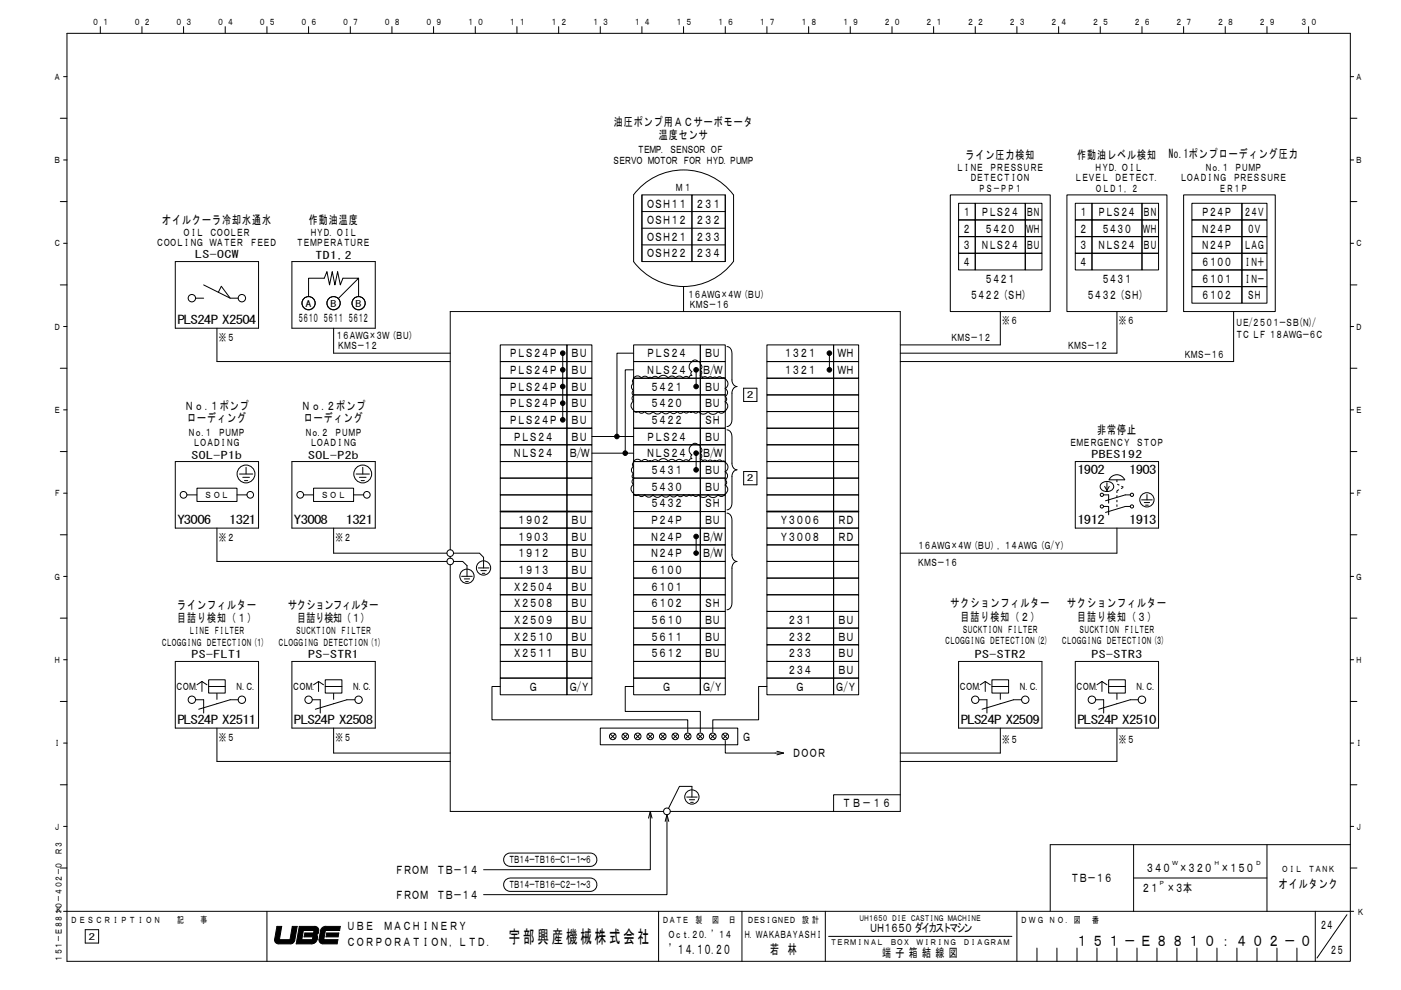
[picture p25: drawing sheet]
<svg xmlns="http://www.w3.org/2000/svg" width="297mm" height="210mm" viewBox="0 0 297 210" stroke-linecap="round" stroke-linejoin="round" font-family="sans-serif">
<defs><g id="words">
<text font-size="3.8" x="107.9" y="200">宇部興産機械株式会社</text>
<text font-size="3.2" x="228.1" y="200.6">１ ５ １ － Ｅ ８ ８ １ ０ ： ４ ０ ２ － ０</text>
<g font-size="2.9">
<text x="141.8" y="202.3">’１４．１０．２０</text>
<text x="163.3" y="202.3">若 林</text>
</g>
<g font-size="2.5">
<text x="130.2" y="26.7">油圧ポンプ用ＡＣサーボモータ</text>
<text x="139.7" y="29.5">温度センサ</text>
<text x="204.7" y="33.8">ライン圧力検知</text>
<text x="228.4" y="33.8">作動油レベル検知</text>
<text x="247.8" y="33.6">No.1ポンプローディング圧力</text>
<text x="34.4" y="47.6">オイルクーラ冷却水通水</text>
<text x="65.5" y="47.6">作動油温度</text>
<text x="137" y="44">ＯＳＨ１１ ２３１</text>
<text x="137" y="47.6">ＯＳＨ１２ ２３２</text>
<text x="204.1" y="45.8">１</text>
<text x="208" y="45.8">ＰＬＳ２４</text>
<text x="217.6" y="45.8">ＢＮ</text>
<text x="228.8" y="45.8">１</text>
<text x="232.7" y="45.8">ＰＬＳ２４</text>
<text x="242.3" y="45.8">ＢＮ</text>
<text x="254.7" y="45.8">Ｐ２４Ｐ</text>
<text x="263.7" y="45.8">２４Ｖ</text>
<text x="137" y="51.1">ＯＳＨ２１ ２３３</text>
<text x="204.1" y="49.3">２</text>
<text x="204.1" y="52.9">３</text>
<text x="208" y="52.9">ＮＬＳ２４</text>
<text x="208.8" y="49.3">５４２０</text>
<text x="217.6" y="49.3">ＷＨ</text>
<text x="217.6" y="52.9">ＢＵ</text>
<text x="228.8" y="49.3">２</text>
<text x="228.8" y="52.9">３</text>
<text x="232.7" y="52.9">ＮＬＳ２４</text>
<text x="233.5" y="49.3">５４３０</text>
<text x="242.3" y="49.3">ＷＨ</text>
<text x="242.3" y="52.9">ＢＵ</text>
<text x="254.7" y="49.3">Ｎ２４Ｐ</text>
<text x="254.7" y="52.9">Ｎ２４Ｐ</text>
<text x="263.7" y="52.9">ＬＡＧ</text>
<text x="264.4" y="49.3">０Ｖ</text>
<text x="137" y="54.6">ＯＳＨ２２ ２３４</text>
<text x="204.1" y="56.4">４</text>
<text x="208.8" y="59.9">５４２１</text>
<text x="228.8" y="56.4">４</text>
<text x="233.5" y="59.9">５４３１</text>
<text x="254.7" y="56.4">６１００</text>
<text x="254.7" y="59.9">６１０１</text>
<text x="263.7" y="56.4">ＩＮ＋</text>
<text x="263.7" y="59.9">ＩＮ－</text>
<text x="205.6" y="63.5">５４２２（ＳＨ）</text>
<text x="230.3" y="63.5">５４３２（ＳＨ）</text>
<text x="254.7" y="63.5">６１０２</text>
<text x="264.4" y="63.5">ＳＨ</text>
<text x="37.6" y="68.8">PLS24P X2504</text>
<text x="63.2" y="68.2">５６１０ ５６１１</text>
<text x="73.8" y="68.2">５６１２</text>
<text x="107.9" y="75.8">ＰＬＳ２４Ｐ</text>
<text x="121" y="75.8">ＢＵ</text>
<text x="137" y="75.8">ＰＬＳ２４</text>
<text x="149.3" y="75.8">ＢＵ</text>
<text x="166.1" y="75.8">１３２１</text>
<text x="177.5" y="75.8">ＷＨ</text>
<text x="107.9" y="79.4">ＰＬＳ２４Ｐ</text>
<text x="107.9" y="82.9">ＰＬＳ２４Ｐ</text>
<text x="121" y="79.4">ＢＵ</text>
<text x="121" y="82.9">ＢＵ</text>
<text x="137" y="79.4">ＮＬＳ２４</text>
<text x="137.9" y="82.9">５４２１</text>
<text x="148.8" y="79.3">Ｂ/Ｗ</text>
<text x="149.3" y="82.9">ＢＵ</text>
<text x="166.1" y="79.4">１３２１</text>
<text x="177.5" y="79.3">ＷＨ</text>
<text x="39.2" y="87.1">Ｎｏ.１ポンプ</text>
<text x="39.7" y="89.6">ローディング</text>
<text x="63.9" y="87.1">Ｎｏ.２ポンプ</text>
<text x="64.4" y="89.6">ローディング</text>
<text x="107.9" y="86.4">ＰＬＳ２４Ｐ</text>
<text x="107.9" y="90">ＰＬＳ２４Ｐ</text>
<text x="121" y="86.4">ＢＵ</text>
<text x="121" y="90">ＢＵ</text>
<text x="137.9" y="86.4">５４２０</text>
<text x="137.9" y="90">５４２２</text>
<text x="149.3" y="86.4">ＢＵ</text>
<text x="149.3" y="90">ＳＨ</text>
<text x="108.7" y="93.5">ＰＬＳ２４</text>
<text x="121" y="93.5">ＢＵ</text>
<text x="137" y="93.5">ＰＬＳ２４</text>
<text x="149.3" y="93.5">ＢＵ</text>
<text x="232.6" y="92.1">非常停止</text>
<text x="108.7" y="97">ＮＬＳ２４</text>
<text x="120.6" y="97">Ｂ/Ｗ</text>
<text x="137" y="97">ＮＬＳ２４</text>
<text x="137.9" y="100.6">５４３１</text>
<text x="148.8" y="97">Ｂ/Ｗ</text>
<text x="149.3" y="100.6">ＢＵ</text>
<text x="228.4" y="100.6">1902</text>
<text x="239.4" y="100.6">1903</text>
<text x="137.9" y="104.1">５４３０</text>
<text x="137.9" y="107.6">５４３２</text>
<text x="149.3" y="104.1">ＢＵ</text>
<text x="149.3" y="107.6">ＳＨ</text>
<text x="37.6" y="111.2">Y3006</text>
<text x="48.6" y="111.2">1321</text>
<text x="62.3" y="111.2">Y3008</text>
<text x="73.3" y="111.2">1321</text>
<text x="109.6" y="111.2">１９０２</text>
<text x="121" y="111.2">ＢＵ</text>
<text x="137.9" y="111.2">Ｐ２４Ｐ</text>
<text x="149.3" y="111.2">ＢＵ</text>
<text x="165.3" y="111.2">Ｙ３００６</text>
<text x="177.5" y="111.2">ＲＤ</text>
<text x="228.4" y="111.2">1912</text>
<text x="239.4" y="111.2">1913</text>
<text x="109.6" y="114.7">１９０３</text>
<text x="109.6" y="118.2">１９１２</text>
<text x="121" y="114.7">ＢＵ</text>
<text x="121" y="118.2">ＢＵ</text>
<text x="137.9" y="114.7">Ｎ２４Ｐ</text>
<text x="137.9" y="118.2">Ｎ２４Ｐ</text>
<text x="148.8" y="114.7">Ｂ/Ｗ</text>
<text x="148.8" y="118.2">Ｂ/Ｗ</text>
<text x="165.3" y="114.7">Ｙ３００８</text>
<text x="177.5" y="114.7">ＲＤ</text>
<text x="108.7" y="125.3">Ｘ２５０４</text>
<text x="109.6" y="121.8">１９１３</text>
<text x="121" y="121.8">ＢＵ</text>
<text x="121" y="125.3">ＢＵ</text>
<text x="137.9" y="121.8">６１００</text>
<text x="137.9" y="125.3">６１０１</text>
<text x="37.6" y="129.2">ラインフィルター</text>
<text x="61.1" y="129.2">サクションフィルター</text>
<text x="108.7" y="128.8">Ｘ２５０８</text>
<text x="121" y="128.8">ＢＵ</text>
<text x="137.9" y="128.8">６１０２</text>
<text x="149.3" y="128.8">ＳＨ</text>
<text x="201.5" y="128.8">サクションフィルター</text>
<text x="203.6" y="131.7">目詰り検知（２）</text>
<text x="226.3" y="128.8">サクションフィルター</text>
<text x="228.4" y="131.7">目詰り検知（３）</text>
<text x="37.6" y="132">目詰り検知（１）</text>
<text x="63" y="132">目詰り検知（１）</text>
<text x="108.7" y="132.4">Ｘ２５０９</text>
<text x="108.7" y="135.9">Ｘ２５１０</text>
<text x="121" y="132.4">ＢＵ</text>
<text x="121" y="135.9">ＢＵ</text>
<text x="137.9" y="132.4">５６１０</text>
<text x="137.9" y="135.9">５６１１</text>
<text x="149.3" y="132.4">ＢＵ</text>
<text x="149.3" y="135.9">ＢＵ</text>
<text x="167" y="132.4">２３１</text>
<text x="167" y="135.9">２３２</text>
<text x="177.5" y="132.4">ＢＵ</text>
<text x="177.5" y="135.9">ＢＵ</text>
<text x="108.7" y="139.4">Ｘ２５１１</text>
<text x="121" y="139.4">ＢＵ</text>
<text x="137.9" y="139.4">５６１２</text>
<text x="149.3" y="139.4">ＢＵ</text>
<text x="167" y="139.4">２３３</text>
<text x="167" y="143">２３４</text>
<text x="177.5" y="139.4">ＢＵ</text>
<text x="177.5" y="143">ＢＵ</text>
<text x="112.1" y="146.5">Ｇ</text>
<text x="120.6" y="146.5">Ｇ/Ｙ</text>
<text x="140.4" y="146.5">Ｇ</text>
<text x="148.8" y="146.5">Ｇ/Ｙ</text>
<text x="168.7" y="146.5">Ｇ</text>
<text x="177.1" y="146.5">Ｇ/Ｙ</text>
<text x="37.6" y="153.6">PLS24P X2511</text>
<text x="62.3" y="153.6">PLS24P X2508</text>
<text x="203.7" y="153.6">PLS24P X2509</text>
<text x="228.4" y="153.6">PLS24P X2510</text>
<text x="157.3" y="157.1">Ｇ</text>
<text x="168" y="160.6">ＤＯＯＲ</text>
<text x="178.6" y="171.2">ＴＢ－１６</text>
<text x="83.7" y="185.4">ＦＲＯＭ　ＴＢ－１４</text>
<text x="242.9" y="185">３４０　×３２０　×１５０</text>
<text x="83.7" y="190.7">ＦＲＯＭ　ＴＢ－１４</text>
<text x="227" y="187.1">ＴＢ－１６</text>
<text x="242" y="189.3">２１　×３本</text>
<text x="271.1" y="188.4">オイルタンク</text>
<text x="73.4" y="197.2">ＵＢＥ</text>
<text x="81.4" y="197.2">ＭＡＣＨＩＮＥＲＹ</text>
<text x="184.3" y="197.7">ＵＨ１６５０ ダイカストマシン</text>
<text x="279.8" y="197">２４</text>
<text x="73.4" y="200.7">ＣＯＲＰＯＲＡＴＩＯＮ，ＬＴＤ．</text>
<text x="187" y="203.1">端 子 箱 結 線 図</text>
<text x="281.9" y="202.3">２５</text>
</g>
<g font-size="2.2">
<text x="129.9" y="34.9">ＳＥＲＶＯ　ＭＯＴＯＲ　ＦＯＲ　ＨＹＤ．ＰＵＭＰ</text>
<text x="135.1" y="32.4">ＴＥＭＰ． ＳＥＮＳＯＲ　ＯＦ</text>
<text x="143.2" y="40.6">Ｍ１</text>
<text x="202.8" y="36.2">ＬＩＮＥ　ＰＲＥＳＳＵＲＥ</text>
<text x="205.6" y="38.4">ＤＥＴＥＣＴＩＯＮ</text>
<text x="207.5" y="40.7">ＰＳ－ＰＰ１</text>
<text x="227.8" y="38.4">ＬＥＶＥＬ　ＤＥＴＥＣＴ．</text>
<text x="232.1" y="36.2">ＨＹＤ．ＯＩＬ</text>
<text x="232.2" y="40.7">ＯＬＤ１，２</text>
<text x="250.1" y="38.4">ＬＯＡＤＩＮＧ　ＰＲＥＳＳＵＲＥ</text>
<text x="255.4" y="36.2">Ｎｏ．１　ＰＵＭＰ</text>
<text x="258.5" y="40.7">ＥＲ１Ｐ</text>
<text x="33.1" y="52.2">ＣＯＯＬＩＮＧ　ＷＡＴＥＲ　ＦＥＥＤ</text>
<text x="38.8" y="50">ＯＩＬ　ＣＯＯＬＥＲ</text>
<text x="62.8" y="52.2">ＴＥＭＰＥＲＡＴＵＲＥ</text>
<text x="65.7" y="50">ＨＹＤ．ＯＩＬ</text>
<text x="41.4" y="54.7">LS-OCW</text>
<text x="66.9" y="54.9">TD1,2</text>
<text x="145.7" y="63.2">１６ＡＷＧ×４Ｗ（ＢＵ）</text>
<text x="146" y="65.3">ＫＭＳ－１６</text>
<text x="71.1" y="72">１６ＡＷＧ×３Ｗ（ＢＵ）</text>
<text x="212.5" y="68.8">※６</text>
<text x="237.2" y="68.8">※６</text>
<text x="262" y="69.2">ＵＥ/２５０１－ＳＢ(Ｎ)/</text>
<text x="262" y="71.6">ＴＣ ＬＦ １８ＡＷＧ－６Ｃ</text>
<text x="46.4" y="72.3">※５</text>
<text x="71.5" y="74.1">ＫＭＳ－１２</text>
<text x="201.5" y="72.3">ＫＭＳ－１２</text>
<text x="226.2" y="74.1">ＫＭＳ－１２</text>
<text x="251" y="75.9">ＫＭＳ－１６</text>
<text x="39.9" y="92.4">Ｎｏ.１　ＰＵＭＰ</text>
<text x="40.9" y="94.6">ＬＯＡＤＩＮＧ</text>
<text x="64.6" y="92.4">Ｎｏ.２　ＰＵＭＰ</text>
<text x="65.7" y="94.6">ＬＯＡＤＩＮＧ</text>
<text x="226.8" y="94.6">ＥＭＥＲＧＥＮＣＹ　ＳＴＯＰ</text>
<text x="40.6" y="97.3">SOL-P1b</text>
<text x="65.4" y="97.3">SOL-P2b</text>
<text x="231.5" y="97.1">PBES192</text>
<text x="46.4" y="114.8">※２</text>
<text x="71.1" y="114.8">※２</text>
<text x="194.5" y="116.5">１６ＡＷＧ×４Ｗ（ＢＵ），１４ＡＷＧ（Ｇ/Ｙ）</text>
<text x="194.5" y="120.1">ＫＭＳ－１６</text>
<text x="34.2" y="137">ＣＬＯＧＧＩＮＧ　ＤＥＴＥＣＴＩＯＮ（１）　 ＣＬＯＧＧＩＮＧ　ＤＥＴＥＣＴＩＯＮ（１）</text>
<text x="40" y="134.6">ＬＩＮＥ　ＦＩＬＴＥＲ</text>
<text x="62.6" y="134.6">ＳＵＣＫＴＩＯＮ　ＦＩＬＴＥＲ</text>
<text x="200.3" y="136.7">ＣＬＯＧＧＩＮＧ　ＤＥＴＥＣＴＩＯＮ（２）　 ＣＬＯＧＧＩＮＧ　ＤＥＴＥＣＴＩＯＮ（３）</text>
<text x="204" y="134.2">ＳＵＣＫＴＩＯＮ　ＦＩＬＴＥＲ</text>
<text x="228.7" y="134.2">ＳＵＣＫＴＩＯＮ　ＦＩＬＴＥＲ</text>
<text x="40.6" y="139.5">PS-FLT1</text>
<text x="65.4" y="139.5">PS-STR1</text>
<text x="206.7" y="139.5">PS-STR2</text>
<text x="231.5" y="139.5">PS-STR3</text>
<text x="37.2" y="146.4">ＣＯＭ.</text>
<text x="49.9" y="146.4">Ｎ.Ｃ.</text>
<text x="62" y="146.4">ＣＯＭ.</text>
<text x="74.7" y="146.4">Ｎ.Ｃ.</text>
<text x="203.3" y="146.4">ＣＯＭ.</text>
<text x="216" y="146.4">Ｎ.Ｃ.</text>
<text x="228" y="146.4">ＣＯＭ.</text>
<text x="240.7" y="146.4">Ｎ.Ｃ.</text>
<text x="46.4" y="157.2">※５</text>
<text x="71.1" y="157.2">※５</text>
<text x="212.5" y="157.5">※５</text>
<text x="237.2" y="157.5">※５</text>
<text x="107.8" y="183.1">ＴＢ１４－ＴＢ１６－Ｃ１－１～６</text>
<text x="107.8" y="188.4">ＴＢ１４－ＴＢ１６－Ｃ２－１～３</text>
<text x="141.6" y="198.9">Ｏｃｔ．２０．’１４</text>
<text x="157.7" y="198.9">Ｈ．ＷＡＫＡＢＡＹＡＳＨＩ</text>
</g>
<g font-size="1.9">
<text x="19.5" y="5.3">０ １</text>
<text x="28.4" y="5.3">０ ２</text>
<text x="37.2" y="5.3">０ ３</text>
<text x="46" y="5.3">０ ４</text>
<text x="54.9" y="5.3">０ ５</text>
<text x="63.7" y="5.3">０ ６</text>
<text x="72.5" y="5.3">０ ７</text>
<text x="81.4" y="5.3">０ ８</text>
<text x="90.2" y="5.3">０ ９</text>
<text x="99" y="5.3">１ ０</text>
<text x="107.9" y="5.3">１ １</text>
<text x="116.7" y="5.3">１ ２</text>
<text x="125.5" y="5.3">１ ３</text>
<text x="134.4" y="5.3">１ ４</text>
<text x="143.2" y="5.3">１ ５</text>
<text x="152.1" y="5.3">１ ６</text>
<text x="160.9" y="5.3">１ ７</text>
<text x="169.7" y="5.3">１ ８</text>
<text x="178.5" y="5.3">１ ９</text>
<text x="187.4" y="5.3">２ ０</text>
<text x="196.2" y="5.3">２ １</text>
<text x="205.1" y="5.3">２ ２</text>
<text x="213.9" y="5.3">２ ３</text>
<text x="222.7" y="5.3">２ ４</text>
<text x="231.6" y="5.3">２ ５</text>
<text x="240.4" y="5.3">２ ６</text>
<text x="249.2" y="5.3">２ ７</text>
<text x="258.1" y="5.3">２ ８</text>
<text x="266.9" y="5.3">２ ９</text>
<text x="275.7" y="5.3">３ ０</text>
<text x="11.4" y="17">Ａ</text>
<text x="287.4" y="17">Ａ</text>
<text x="11.4" y="34.6">Ｂ</text>
<text x="287.4" y="34.6">Ｂ</text>
<text x="11.4" y="52.3">Ｃ</text>
<text x="287.4" y="52.3">Ｃ</text>
<text x="64.8" y="65">A</text>
<text x="70.1" y="65">B</text>
<text x="75.4" y="65">B</text>
<text x="11.4" y="70">Ｄ</text>
<text x="287.4" y="70">Ｄ</text>
<text x="11.4" y="87.6">Ｅ</text>
<text x="158.3" y="84.5">2</text>
<text x="287.4" y="87.6">Ｅ</text>
<text x="11.4" y="105.3">Ｆ</text>
<text x="43.4" y="105.7">ＳＯＬ</text>
<text x="68.1" y="105.7">ＳＯＬ</text>
<text x="158.3" y="102.1">2</text>
<text x="287.4" y="105.3">Ｆ</text>
<text x="11.4" y="123">Ｇ</text>
<text x="287.4" y="123">Ｇ</text>
<text x="11.4" y="140.7">Ｈ</text>
<text x="287.4" y="140.7">Ｈ</text>
<text x="11.4" y="158.3">Ｉ</text>
<text x="287.4" y="158.3">Ｉ</text>
<text x="11.4" y="176">Ｊ</text>
<text x="287.4" y="176">Ｊ</text>
<text x="271.7" y="185">ＯＩＬ　ＴＡＮＫ</text>
<text x="11.7" y="193.7">Ｋ</text>
<text x="14.9" y="195.8">ＤＥＳＣＲＩＰＴＩＯＮ</text>
<text x="37.5" y="195.8">記</text>
<text x="42.5" y="195.8">事</text>
<text x="140.4" y="195.8">ＤＡＴＥ</text>
<text x="147.4" y="195.8">製</text>
<text x="151" y="195.8">図</text>
<text x="154.5" y="195.8">日</text>
<text x="158.4" y="195.8">ＤＥＳＩＧＮＥＤ 設 計</text>
<text x="216.4" y="195.8">ＤＷＧ ＮＯ. 図</text>
<text x="231.6" y="195.8">番</text>
<text x="287.7" y="194">Ｋ</text>
<text x="18.8" y="199.3">2</text>
<text x="13.1" y="204" transform="rotate(-90 13.1 204)">１５１－Ｅ８８１０－４０２－０　Ｒ３</text>
</g>
<g font-size="1.8">
<text x="182.1" y="195.3">ＵＨ１６５０ ＤＩＥ ＣＡＳＴＩＮＧ ＭＡＣＨＩＮＥ</text>
<text x="176" y="200.4">ＴＥＲＭＩＮＡＬ　ＢＯＸ　ＷＩＲＩＮＧ　ＤＩＡＧＲＡＭ</text>
</g>
<g font-size="1.3">
<text x="248.5" y="183.5">Ｗ</text>
<text x="257.3" y="183.5">Ｈ</text>
<text x="266.2" y="183.5">Ｄ</text>
<text x="245.7" y="187.8">Ｐ</text>
</g>
</g></defs>
<g fill="none" stroke="#000" stroke-width=".21">
<path d="M13.5 16.3h.7M14.2 7.1h272.1v196.8h-272.1zM21.3 5.7v1.4M30.1 5.7v1.4M38.9 5.7v1.4M47.7 5.7v1.4M56.6 5.7v1.4M65.4 5.7v1.4M74.3 5.7v1.4M83.1 5.7v1.4M91.9 5.7v1.4M100.8 5.7v1.4"/>
<path d="M109.6 5.7v1.4M118.4 5.7v1.4M127.3 5.7v1.4M136.1 5.7v1.4M144.9 5.7v1.4M153.8 5.7v1.4M162.6 5.7v1.4M171.4 5.7v1.4M180.3 5.7v1.4M189.1 5.7v1.4M197.9 5.7v1.4M206.8 5.7v1.4"/>
<path d="M215.6 5.7v1.4M224.4 5.7v1.4M233.3 5.7v1.4M242.1 5.7v1.4M250.9 5.7v1.4M259.8 5.7v1.4M268.6 5.7v1.4M277.4 5.7v1.4M286.3 16.3h.7M12.8 25.1h1.4M13.5 33.9h.7M286.3 25.1h1.4"/>
<path d="M286.3 33.9h.7M12.8 42.8h1.4M13.5 51.6h.7M37.2 55.5h17.6v14.1h-17.6zM61.9 55.5h17.7v14.1h-17.7zM76 59v3.9M134.3 41.3a13.3 13.3 0 0 1 21.2 0v14.2M134.3 41.3v14.2M136.1 41.3h10.6v14.2h-10.6zM136.1 41.3v14.2M136.1 44.9h17.7M136.1 48.4h17.7"/>
<path d="M136.1 51.9h17.7M146.7 41.3h7.1v14.2h-7.1zM153.8 41.3v14.2M155.5 55.5a13.2 13.2 0 0 1-21.2 0M201.5 41.3h21.2v24.8h-21.2zM203.2 43.1h3.6v3.6h-3.6zM203.2 46.7h3.6v3.5h-3.6zM203.2 50.2h3.6v3.5h-3.6zM203.2 53.7h3.6v3.6h-3.6zM206.8 43.1h10.6v3.6h-10.6zM206.8 46.7h10.6v3.5h-10.6zM206.8 50.2h10.6v3.5h-10.6z"/>
<path d="M206.8 53.7h10.6v3.6h-10.6zM217.4 43.1h3.5v3.6h-3.5zM217.4 46.7h3.5v3.5h-3.5zM217.4 50.2h3.5v3.5h-3.5zM217.4 53.7h3.5v3.6h-3.5zM226.2 41.3h21.2v24.8h-21.2zM228 43.1h3.5v3.6h-3.5zM228 46.7h3.5v3.5h-3.5zM228 50.2h3.5v3.5h-3.5zM228 53.7h3.5v3.6h-3.5zM231.5 43.1h10.6v3.6h-10.6zM231.5 46.7h10.6v3.5h-10.6z"/>
<path d="M231.5 50.2h10.6v3.5h-10.6zM231.5 53.7h10.6v3.6h-10.6zM242.1 43.1h3.5v3.6h-3.5zM242.1 46.7h3.5v3.5h-3.5zM242.1 50.2h3.5v3.5h-3.5zM242.1 53.7h3.5v3.6h-3.5zM250.9 41.3h19.5v24.8h-19.5zM252.7 43.1h10.6v3.6h-10.6zM252.7 46.7h10.6v3.5h-10.6zM252.7 50.2h10.6v3.5h-10.6zM252.7 53.7h10.6v3.6h-10.6zM252.7 57.3h10.6v3.5h-10.6z"/>
<path d="M263.3 43.1h5.3v3.6h-5.3zM263.3 46.7h5.3v3.5h-5.3zM263.3 50.2h5.3v3.5h-5.3zM263.3 53.7h5.3v3.6h-5.3zM263.3 57.3h5.3v3.5h-5.3zM286.3 42.8h1.4M286.3 51.6h.7M12.8 60.4h1.4M12.8 78.1h1.4M13.5 69.3h.7M41.5 63.2h1.7M43.2 60.4l5.6 2.8h1.7"/>
<path d="M46 69.6v7.1h49.5M46.3 62l.6-1.3 1.9 2.5M65.4 62.9v-3.9h3.3l.6-1.4 .6 2.8 .5-2.8 .6 2.8 .6-2.8 .6 2.8 .5-1.4h3.3l-4.3 4.3M70.7 69.6v5.3h24.8M106.1 73.2h14.1v3.5h-14.1zM106.1 76.7h14.1v3.5h-14.1zM119.3 74.9v14.1M120.2 76.7h5.3v3.5h-5.3zM120.2 73.2h5.3v3.5h-5.3zM134.3 74.9h-3.5v17.7M134.3 78.4h-1.7v17.7M134.3 73.2h14.2v3.5h-14.2z"/>
<path d="M134.3 76.7h14.2v3.5h-14.2zM144.9 60.8v5.3M147.6 78.4v3.6M148 76.7a.76 .76 0 0 0-1.3 .1 1.23 1.23 0 0 0 0 2l-.2 .4 .1 .4a.48 .48 0 0 0-.5 .6l-.2-.2a.76 .76 0 0 0-1.1 .2 .93 .93 0 0 0-1.6 0 .91 .91 0 0 0-1.5 0 1.2 1.2 0 0 0-2.1 0M148 76.7l.4 .2 .1 .3a.71 .71 0 0 1-.1 1.3M148.5 79.7l.3 .1v.4l.6-.3 .6 .3M148.5 78.5a.67 .67 0 0 1 0 1.1M148.5 73.2h5.3v3.5h-5.3zM148.5 76.7h5.3v3.5h-5.3zM154.1 73.5a1.24 1.24 0 0 1 1.1 1.4v5.8a1.22 1.22 0 0 0 1 1.3 1.34 1.34 0 0 0-1 1.4v5.8a1.21 1.21 0 0 1-1.1 1.3M162.6 76.7h14.1v3.5h-14.1zM162.6 73.2h14.1v3.5h-14.1z"/>
<path d="M175.8 74.9v3.5M176.7 73.2h5.4v3.5h-5.4zM176.7 76.7h5.4v3.5h-5.4zM212.1 66.1v7.1h-21.2M236.8 66.1v8.8h-45.9M252.7 60.8h10.6v3.5h-10.6zM261.6 66.1v10.6h-70.7M263.3 60.8h5.3v3.5h-5.3zM286.3 60.4h1.4M286.3 69.3h.7M286.3 78.1h1.4M12.8 95.8h1.4"/>
<path d="M13.5 86.9h.7M37.2 97.9h17.6v14.1h-17.6zM52.2 99.1v1.4M61.9 97.9h17.7v14.1h-17.7zM76.9 99.1v1.4M106.1 80.2h14.1v3.6h-14.1zM106.1 83.8h14.1v3.5h-14.1zM106.1 87.3h14.1v3.5h-14.1zM106.1 90.8h14.1v3.5h-14.1zM106.1 94.3h14.1v3.6h-14.1zM106.1 97.9h14.1v3.5h-14.1zM120.2 97.9h5.3v3.5h-5.3z"/>
<path d="M120.2 94.3h5.3v3.6h-5.3zM120.2 90.8h5.3v3.5h-5.3zM120.2 87.3h5.3v3.5h-5.3zM120.2 83.8h5.3v3.5h-5.3zM120.2 80.2h5.3v3.6h-5.3zM125.5 92.6h8.8M125.5 96.1h8.8M134.3 97.9v.1a.65 .65 0 0 0 0 .9l-.3 .4a.93 .93 0 0 0 .3 1.2l-.3 .5 .3 .6-.3 .6 .3 .5a1.1 1.1 0 0 0 0 1.9 .61 .61 0 0 0 1 .3M134.3 87a.61 .61 0 0 0 1 .3M134.3 80.2v.1a.67 .67 0 0 0 0 1 .91 .91 0 0 0 0 1.5l-.3 .6 .3 .5-.3 .6 .3 .6a1.1 1.1 0 0 0 0 1.9M134.3 80.2a.96 .96 0 0 1 1.7 0 .88 .88 0 0 1 1.5 0 .44 .44 0 0 1 .7 0M134.3 80.2h14.2v3.6h-14.2z"/>
<path d="M134.3 83.8h14.2v3.5h-14.2zM134.3 87.3h14.2v3.5h-14.2zM134.3 90.8h14.2v3.5h-14.2zM134.3 94.3h14.2v3.6h-14.2zM134.3 97.9h14.2v3.5h-14.2zM135.4 87.3a.76 .76 0 0 0 1.3 0M136.7 87.3a.99 .99 0 0 0 1.7 0M137.5 97.9a.87 .87 0 0 0-1.5 0 .96 .96 0 0 0-1.7 0M137.5 97.9a.44 .44 0 0 1 .7 0M138.2 97.9a.79 .79 0 0 1 1.4 0M138.2 80.2a.79 .79 0 0 1 1.4 0M139.6 97.9a1.2 1.2 0 0 1 2.1 0l.3-.4a.93 .93 0 0 1 1.3 .4"/>
<path d="M140.3 87.3a1.06 1.06 0 0 1-1.8 0M140.3 87.3a.96 .96 0 0 0 1.7 0 .91 .91 0 0 0 1.6 0 .77 .77 0 0 0 1.4 0 .62 .62 0 0 0 .5 .3 .62 .62 0 0 0 .6-.3M143.2 97.9l.4-.4a.93 .93 0 0 1 1.2 .4 .76 .76 0 0 1 1.3 0M146.1 87.3l.4 .2 .4-.2M146.7 96.5l-.2 .4 .1 .4a.48 .48 0 0 0-.5 .6M147.6 96.1v3.6M148.4 96.1a.79 .79 0 0 0 .1-1.3l-.2-.4a1.5 1.5 0 0 0-1.5-.2 1.33 1.33 0 0 0-.1 2.3M148.5 96.1l.3 .4a.66 .66 0 0 1-.3 .8l.3 .2v.4l.6-.3 .6 .3M148.5 80.2h5.3v3.6h-5.3zM148.5 83.8h5.3v3.5h-5.3zM148.5 87.3h5.3v3.5h-5.3zM148.5 90.8h5.3v3.5h-5.3z"/>
<path d="M148.5 94.3h5.3v3.6h-5.3zM148.5 97.9h5.3v3.5h-5.3zM150 97.9l.6-.3 .5 .3 .5-.3 .4 .3 .5-.3 .6 .3M150 80.2l.6-.3 .5 .3 .5-.2 .4 .2M152 80.2l.5-.3 .6 .3M152.2 87.3a1.2 1.2 0 0 1-2.1 0 1.17 1.17 0 0 1-2 0 .68 .68 0 0 1-1.2 0M153.1 97.9l.5-.1 .2 .2M153.1 80.2a.94 .94 0 0 1 1.2 .9 1.11 1.11 0 0 1-.5 1.3M153.8 82.4a.96 .96 0 0 1 0 1.7l.3 .6-.3 .5a1.1 1.1 0 0 1 0 1.9l-.4 .4a.86 .86 0 0 1-1.2-.2M153.8 98.1a1.12 1.12 0 0 1 0 2 .98 .98 0 0 1 0 1.7M154.1 91.2h.1a1.35 1.35 0 0 1 1 1.4v5.8a1.23 1.23 0 0 0 1 1.3 1.36 1.36 0 0 0-1 1.4v5.7a1.22 1.22 0 0 1-1.1 1.3M157.7 82.3h2.8v2.9h-2.8z"/>
<path d="M162.6 80.2h14.1v3.6h-14.1zM162.6 83.8h14.1v3.5h-14.1zM162.6 87.3h14.1v3.5h-14.1zM162.6 90.8h14.1v3.5h-14.1zM162.6 94.3h14.1v3.6h-14.1zM162.6 97.9h14.1v3.5h-14.1zM176.7 80.2h5.4v3.6h-5.4zM176.7 83.8h5.4v3.5h-5.4zM176.7 87.3h5.4v3.5h-5.4zM176.7 90.8h5.4v3.5h-5.4zM176.7 94.3h5.4v3.6h-5.4zM176.7 97.9h5.4v3.5h-5.4z"/>
<path d="M228 97.9h17.6v14.1h-17.6zM286.3 86.9h.7M286.3 95.8h1.4M12.8 113.4h1.4M13.5 104.6h.7M39.6 105h2.2M41.8 103.5h8.4v2.9h-8.4zM46 112v7.1h48.8M50.2 105h2.2M50.8 100.5h2.8M51.5 101.2h1.4M51.8 101.9h.7"/>
<path d="M64.4 105h2.1M66.5 103.5h8.5v2.9h-8.5zM70.7 112v5.3h24.1M75 105h2.1M75.5 100.5h2.8M76.2 101.2h1.4M76.6 101.9h.7M95.5 116.6v-50.5h95.4v106h-48.8M95.5 118v.4M95.5 119.8v52.3h45.2M96.2 117.3h5.5l.8 .9v2.3M96.2 119.1h1.9l.9 .9v2.2"/>
<path d="M106.1 101.4h14.1v3.6h-14.1zM106.1 105h14.1v3.5h-14.1zM106.1 108.5h14.1v3.5h-14.1zM106.1 112h14.1v3.6h-14.1zM106.1 115.6h14.1v3.5h-14.1zM106.1 119.1h14.1v3.5h-14.1zM120.2 119.1h5.3v3.5h-5.3zM120.2 115.6h5.3v3.5h-5.3zM120.2 112h5.3v3.6h-5.3zM120.2 108.5h5.3v3.5h-5.3zM120.2 105h5.3v3.5h-5.3zM120.2 101.4h5.3v3.6h-5.3z"/>
<path d="M134.3 101.4h14.2v3.6h-14.2zM134.3 105h14.2v3.5h-14.2zM134.3 108.5h14.2v3.5h-14.2zM134.3 112h14.2v3.6h-14.2zM134.3 115.6h14.2v3.5h-14.2zM134.3 119.1h14.2v3.5h-14.2zM135.4 104.9a.76 .76 0 0 0 1.3 0M140.3 104.9a1.06 1.06 0 0 1-1.8 .1 1.04 1.04 0 0 1-1.8-.1M140.3 104.9a.96 .96 0 0 0 1.7 0 .91 .91 0 0 0 1.6 0 .77 .77 0 0 0 1.4 0l.5 .4 .6-.4M147.6 113.8v3.5M148.5 101.4h5.3v3.6h-5.3zM148.5 105h5.3v3.5h-5.3z"/>
<path d="M148.5 108.5h5.3v3.5h-5.3zM148.5 112h5.3v3.6h-5.3zM148.5 115.6h5.3v3.5h-5.3zM148.5 119.1h5.3v3.5h-5.3zM153.8 101.8l.3 .5-.3 .6a1.1 1.1 0 0 1 0 1.9l-.4 .4-.5 .1-.7-.4a1.24 1.24 0 0 1-2.1 0 1.17 1.17 0 0 1-2 0 .68 .68 0 0 1-1.2 .1l-.4 .2-.4-.3M154.1 108.8h.1a1.39 1.39 0 0 1 1 1.5v7.5a1.22 1.22 0 0 0 1 1.3 1.34 1.34 0 0 0-1 1.4v7.5a1.19 1.19 0 0 1-1.1 1.3M157.7 100h2.8v2.8h-2.8zM162.6 101.4h14.1v3.6h-14.1zM162.6 105h14.1v3.5h-14.1zM162.6 108.5h14.1v3.5h-14.1zM162.6 112h14.1v3.6h-14.1zM162.6 115.6h14.1v3.5h-14.1z"/>
<path d="M162.6 119.1h14.1v3.5h-14.1zM176.7 101.4h5.4v3.6h-5.4zM176.7 105h5.4v3.5h-5.4zM176.7 108.5h5.4v3.5h-5.4zM176.7 112h5.4v3.6h-5.4zM176.7 115.6h5.4v3.5h-5.4zM176.7 119.1h5.4v3.5h-5.4zM233.6 102.5a1.53 1.53 0 0 1 2.5 .8 1.44 1.44 0 0 1-1.6 1 1.44 1.44 0 0 1-1.2-1.4zM234 105h1.1v1.7M234 107.4h1.1v1.8M234.2 103.2l.5 .8M234.7 102.4v1.6"/>
<path d="M235.1 101.8a1.82 1.82 0 0 1 1.7-1.1 1.82 1.82 0 0 1 1.7 1.1h-3.3M235.2 103.2l-.5 .8M236.8 112v5.3h-45.9M239.6 105h-1l-4.2 1.2M239.6 107.4h-1l-4.2 1.3M242 106h2.3M242.6 106.6h1.1M242.9 107.1h.6M243.2 104.9v1.1M286.3 104.6h.7M286.3 113.4h1.4M12.8 131.1h1.4"/>
<path d="M13.5 122.3h.7M13.5 139.9h.7M97.9 122.2h2.2M98.4 122.8h1.2M98.7 123.4h.6M101.4 120.5h2.3M102 121h1.1M102.3 121.6h.5M106.1 122.6h14.1v3.6h-14.1zM106.1 126.2h14.1v3.5h-14.1zM106.1 129.7h14.1v3.5h-14.1zM106.1 133.2h14.1v3.6h-14.1z"/>
<path d="M106.1 136.8h14.1v3.5h-14.1zM120.2 136.8h5.3v3.5h-5.3zM120.2 133.2h5.3v3.6h-5.3zM120.2 129.7h5.3v3.5h-5.3zM120.2 126.2h5.3v3.5h-5.3zM120.2 122.6h5.3v3.6h-5.3zM134.3 122.6h14.2v3.6h-14.2zM134.3 126.2h14.2v3.5h-14.2zM134.3 129.7h14.2v3.5h-14.2zM134.3 133.2h14.2v3.6h-14.2zM134.3 136.8h14.2v3.5h-14.2zM148.5 122.6h5.3v3.6h-5.3z"/>
<path d="M148.5 126.2h5.3v3.5h-5.3zM148.5 129.7h5.3v3.5h-5.3zM148.5 133.2h5.3v3.6h-5.3zM148.5 136.8h5.3v3.5h-5.3zM162.6 122.6h14.1v3.6h-14.1zM162.6 126.2h14.1v3.5h-14.1zM162.6 129.7h14.1v3.5h-14.1zM162.6 133.2h14.1v3.6h-14.1zM162.6 136.8h14.1v3.5h-14.1zM176.7 122.6h5.4v3.6h-5.4zM176.7 126.2h5.4v3.5h-5.4zM176.7 129.7h5.4v3.5h-5.4z"/>
<path d="M176.7 133.2h5.4v3.6h-5.4zM176.7 136.8h5.4v3.5h-5.4zM286.3 122.3h.7M286.3 131.1h1.4M286.3 139.9h.7M12.8 148.8h1.4M13.5 157.6h.7M37.2 140.3h17.6v14.1h-17.6zM41.5 148.4h1.7v2.8M42.8 144.5l1.1 .7M42.8 144.5l-1 .7M42.8 144.5v2.2"/>
<path d="M44.2 144.2h3.5v2.8h-3.5zM44.2 145.6h3.5M46 154.4v7.1h49.5M50.5 148.4h-1.7l-6.7 2M61.9 140.3h17.7v14.1h-17.7zM66.2 148.4h1.7v2.8M67.5 144.5l1.1 .7M67.5 144.5l-1 .7M67.5 144.5v2.2M69 144.2h3.5v2.8h-3.5zM69 145.6h3.5M70.7 154.4v5.3h24.8"/>
<path d="M75.3 148.4h-1.7l-6.7 2M106.1 140.3h14.1v3.5h-14.1zM106.1 143.8h14.1v3.6h-14.1zM106.1 145.6h-1.8v7.1h41.5v2.6M120.2 143.8h5.3v3.6h-5.3zM120.2 140.3h5.3v3.5h-5.3zM127.3 154.4h29.1v3.6h-29.1zM129.4 155.7l1 1M130.4 155.7l-1 1M132.1 155.7l1 1M133.1 155.7l-1 1M134.3 140.3h14.2v3.5h-14.2z"/>
<path d="M134.3 143.8h14.2v3.6h-14.2zM134.3 145.6h-1.7v5.3h15.9v4.4M134.7 155.7l1 1M135.7 155.7l-1 1M137.4 155.7l1 1M138.4 155.7l-1 1M140 155.7l1 1M141 155.7l-1 1M142.7 155.7l1 1M143.7 155.7l-1 1M145.3 155.7l1 1M146.3 155.7l-1 1"/>
<path d="M148 155.7l1 1M148.5 140.3h5.3v3.5h-5.3zM148.5 143.8h5.3v3.6h-5.3zM149 155.7l-1 1M150.6 155.7l1 1M151.6 155.7l-1 1M153.3 155.7l1 1M153.8 157.1v2.6h12.3M154.3 155.7l-1 1M162.6 140.3h14.1v3.5h-14.1zM162.6 143.8h14.1v3.6h-14.1zM162.6 145.6h-1.8v7.1h-9.7v2.6"/>
<path d="M164.7 159.3l1.4 .4M166.1 159.7l-1.4 .4M176.7 140.3h5.4v3.5h-5.4zM176.7 143.8h5.4v3.6h-5.4zM203.2 140.3h17.7v14.1h-17.7zM207.6 148.4h1.7v2.8M208.9 144.5l1.1 .7M208.9 144.5l-1.1 .7M208.9 144.5v2.2M210.3 144.2h3.5v2.8h-3.5zM210.3 145.6h3.5M212.1 154.4v5.3h-21.2"/>
<path d="M216.6 148.4h-1.7l-6.7 2M228 140.3h17.6v14.1h-17.6zM232.3 148.4h1.7v2.8M233.6 144.5l1.1 .7M233.6 144.5l-1 .7M233.6 144.5v2.2M235.1 144.2h3.5v2.8h-3.5zM235.1 145.6h3.5M236.8 154.4v7.1h-45.9M241.3 148.4h-1.7l-6.6 2M286.3 148.8h1.4M286.3 157.6h.7"/>
<path d="M12.8 166.5h1.4M13.5 175.3h.7M137.9 172.1l-.4 1.4M137.9 172.1v12.4h-35.4M137.9 172.1l.3 1.4M141.4 172.8l-.4 1.4M141.4 172.8l.4 1.4M141.4 172.8v17h-38.9M145.6 169.1h2.2M146.2 169.6h1.1M146.4 170.2h.6M146.7 169.1v-2.3h-2.6l-2.4 4.7"/>
<path d="M190.9 168.6h-14.2v3.5M240.3 179.2v14.1M268.6 179.2v14.1M286.3 179.2h-63.6v14.1M286.3 166.5h1.4M286.3 175.3h.7M12.8 184.1h1.4M13.5 193.3h273.5M18.1 197.2h2.8v2.8h-2.8zM56.6 193.3v10.6M58.2 199.2v.2a.84 .84 0 0 0 .8 .8M58.2 199.2l.5-2.7h1l-.5 2.8h2.3l.5-2.8h1l-.5 3"/>
<path d="M62.4 199.5a.85 .85 0 0 1-.7 .7h-2.7M64.3 197.4h2.3l-.1 .5h-1.9l-.1 .8h1.8l-.1 .6h-2.2zM66.8 196.5a.93 .93 0 0 1 .8 .8 .93 .93 0 0 1-.6 1M66.8 196.5h-3.3l-.7 3.7h3.3a1.32 1.32 0 0 0 1.2-1.4M66.9 198.3l.4 .2v.2M69.1 196.5a1.16 1.16 0 0 0-1.2 .9M69.1 196.5h3.1l-.2 .9h-3l-.4 1.9h3l-.1 .9h-3.1a.85 .85 0 0 1-.8-1l.4-1.8M69.3 197.9h2.5l-.1 .8h-2.6zM107.1 186.7l.4-.3 .7-.2h17a1.42 1.42 0 0 1 1.4 1.4 1.42 1.42 0 0 1-1.4 1.5h-17.1a1.42 1.42 0 0 1-1-2.4zM107.1 181.4l1-.5h17.1a1.42 1.42 0 0 1 1.4 1.5 1.42 1.42 0 0 1-1.4 1.4h-17a1.42 1.42 0 0 1-1.3-.9 1.42 1.42 0 0 1 .2-1.5zM139.6 193.3v10.6M157.3 193.3v10.6"/>
<path d="M175 193.3v10.6M175.7 198.6h38.8M215.6 193.3v10.6M240.3 186.2h28.3M278.9 193.3v10.6M285.6 194l-6.4 9.2M286.3 184.1h1.4M219.9 201.1v2.8M224.1 201.1v2.8M228.3 201.1v2.8M232.6 201.1v2.8M236.8 201.1v2.8"/>
<path d="M241.1 201.1v2.8M245.3 201.1v2.8M249.5 201.1v2.8M253.8 201.1v2.8M258 201.1v2.8M262.3 201.1v2.8M266.5 201.1v2.8M270.7 201.1v2.8M275 201.1v2.8"/>
<circle cx="40.7" cy="63.2" r=".78"/>
<circle cx="51.3" cy="63.2" r=".78"/>
<circle cx="65.4" cy="64.3" r="1.4"/>
<circle cx="70.7" cy="64.3" r="1.4"/>
<circle cx="76" cy="64.3" r="1.4"/>
<circle cx="38.9" cy="105" r=".71"/>
<circle cx="52.2" cy="100.5" r="1.89"/>
<circle cx="53.1" cy="105" r=".7"/>
<circle cx="63.7" cy="105" r=".71"/>
<circle cx="76.9" cy="100.5" r="1.89"/>
<circle cx="77.8" cy="105" r=".7"/>
<circle cx="95.5" cy="117.3" r=".7"/>
<circle cx="95.5" cy="119.1" r=".7"/>
<circle cx="233.6" cy="105" r=".35"/>
<circle cx="233.6" cy="107.4" r=".35"/>
<circle cx="240" cy="105" r=".35"/>
<circle cx="240" cy="107.4" r=".35"/>
<circle cx="243.2" cy="106" r="1.51"/>
<circle cx="99" cy="122.2" r="1.51"/>
<circle cx="102.5" cy="120.5" r="1.51"/>
<circle cx="40.7" cy="148.4" r=".78"/>
<circle cx="51.3" cy="148.4" r=".78"/>
<circle cx="65.4" cy="148.4" r=".78"/>
<circle cx="76" cy="148.4" r=".78"/>
<circle cx="129.9" cy="156.2" r=".7"/>
<circle cx="132.6" cy="156.2" r=".7"/>
<circle cx="135.2" cy="156.2" r=".7"/>
<circle cx="137.9" cy="156.2" r=".71"/>
<circle cx="140.5" cy="156.2" r=".7"/>
<circle cx="143.2" cy="156.2" r=".7"/>
<circle cx="145.8" cy="156.2" r=".7"/>
<circle cx="148.5" cy="156.2" r=".71"/>
<circle cx="151.1" cy="156.2" r=".71"/>
<circle cx="153.8" cy="156.2" r=".71"/>
<circle cx="206.8" cy="148.4" r=".78"/>
<circle cx="217.4" cy="148.4" r=".78"/>
<circle cx="231.5" cy="148.4" r=".79"/>
<circle cx="242.1" cy="148.4" r=".79"/>
<circle cx="141.4" cy="172.1" r=".71"/>
<circle cx="146.7" cy="169" r="1.51"/>
</g>
<path d="M58.7 196.5l-.5 2.8a.81 .81 0 0 0 .6 .9h3.1l.4-.3 .2-.4 .5-3h-1l-.5 2.8h-2.3l.5-2.8zM63.5 196.5l-.7 3.7h3.4a1.31 1.31 0 0 0 1.1-1.8l-.3-.1 .5-.3a1.08 1.08 0 0 0-.7-1.5zM64.3 197.4h2.3l-.1 .5h-1.9l-.1 .8h1.8l-.1 .6h-2.2zM68.2 196.9l-.3 .9-.3 1.6a.81 .81 0 0 0 .8 .8h3.1l.1-.9h-3l.4-1.9h3l.2-.9h-3.2zM69.3 197.9l-.2 .8h2.6l.1-.8z" fill-rule="evenodd" fill="#000"/>
<path d="M236.8 101.8v.9l1.4 .7M236.8 104.1l1.4-.7M236.8 104.1v3.9" fill="none" stroke="#000" stroke-width=".21" stroke-dasharray=".5 .5" stroke-linecap="butt"/>
<path d="M46 147v2.3M70.7 147v2.3M212.1 147v2.3M236.8 147v2.3" fill="none" stroke="#000" stroke-width=".21" stroke-dasharray="1.4 .7" stroke-linecap="butt"/>
<g fill="#000" stroke="#000" stroke-width=".21">
<path d="M106.1 108.4h19.4v.2h-19.4z" fill-rule="evenodd"/>
<path d="M162.7 108.4h19.4v.2h-19.4z" fill-rule="evenodd"/>
<circle cx="119.3" cy="78.4" r=".49"/>
<circle cx="119.3" cy="74.9" r=".49"/>
<circle cx="147.6" cy="78.4" r=".49"/>
<circle cx="175.8" cy="74.9" r=".49"/>
<circle cx="175.8" cy="78.4" r=".49"/>
<circle cx="119.3" cy="89" r=".49"/>
<circle cx="119.3" cy="82" r=".49"/>
<circle cx="119.3" cy="85.5" r=".49"/>
<circle cx="130.8" cy="92.6" r=".48"/>
<circle cx="132.6" cy="96.1" r=".49"/>
<circle cx="147.6" cy="82" r=".49"/>
<circle cx="147.6" cy="96.1" r=".49"/>
<circle cx="147.6" cy="99.7" r=".49"/>
<circle cx="147.6" cy="113.8" r=".49"/>
<circle cx="147.6" cy="117.3" r=".48"/>
</g>
<use href="#words"/>
</svg>
